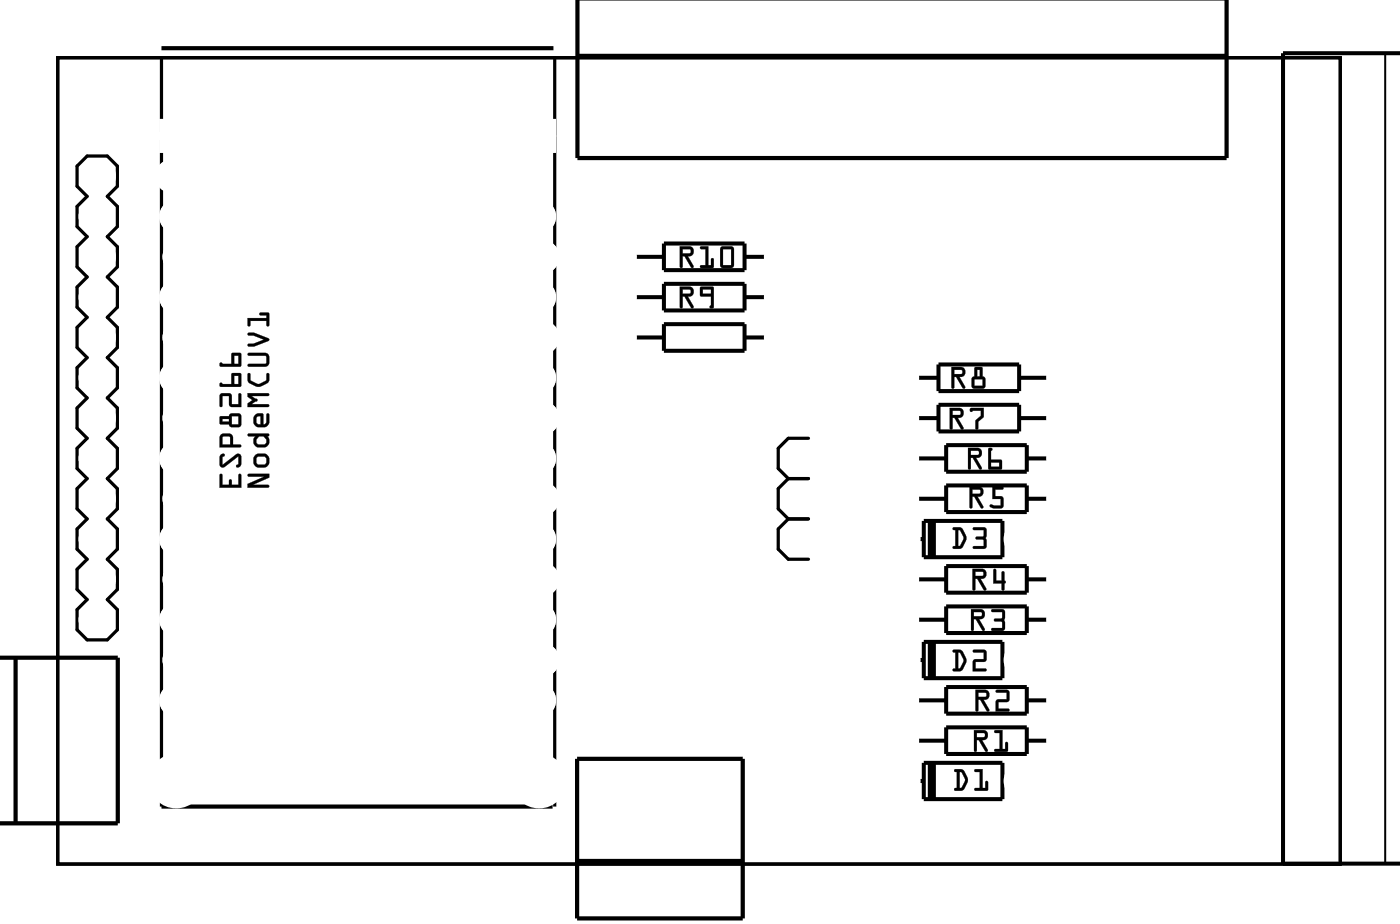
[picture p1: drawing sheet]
<svg xmlns="http://www.w3.org/2000/svg" width="88mm" height="58mm" viewBox="0 0 88 58" stroke-linecap="round" stroke-linejoin="round" font-family="sans-serif">
<path d="M3.6 3.6h80.8v50.8h-80.8zM4.9 10.5l.6-.7h1.3l.6 .7v1.2l-.6 .7 .6 .6v1.3l-.6 .6 .6 .6v1.3l-.6 .6 .6 .7v1.3l-.6 .6 .6 .6v1.3l-.6 .6 .6 .7v1.2l-.6 .7 .6 .6v1.3l-.6 .6 .6 .6v1.3l-.6 .6 .6 .7v1.3l-.6 .6 .6 .6v1.3l-.6 .6 .6 .7v1.2l-.6 .7 .6 .6v1.3l-.6 .6h-1.3l-.6-.6v-1.3l.6-.6-.6-.7v-1.2l.6-.7-.6-.6v-1.3l.6-.6-.6-.6v-1.3l.6-.7-.6-.6v-1.3l.6-.6-.6-.6v-1.3l.6-.6-.6-.7v-1.2l.6-.7-.6-.6v-1.3l.6-.6-.6-.6v-1.3l.6-.7-.6-.6v-1.3l.6-.6-.6-.6v-1.3l.6-.6-.6-.7zM49.7 30.1l-.7 .7v1.3l.7 .6M49.7 32.7l-.7 .6v1.3l.7 .6h1.2M49.7 30.1h1.2M49.7 32.7h1.2M50.9 27.6h-1.2l-.7 .6v1.3l.7 .6" fill="none" stroke="#000" stroke-width=".2"/>
<g fill="#000">
<path d="M3.6 3.6h80.8v50.8h-80.8zM3.6 3.6v50.8h80.8v-50.8z"/>
<path d="M42.8 15.5h.6a.32 .32 0 0 1 .3 .4 .32 .32 0 0 1-.4 .2l.4 .6a.1 .1 0 0 1 0 .2 .11 .11 0 0 1-.2-.1l-.4-.7h-.1v.7a.1 .1 0 0 1-.1 .1 .1 .1 0 0 1-.1-.1zM42.8 15.5l.1 1.4 .1-.1v-.7h.1l.4 .7h.2l-.4-.7a.31 .31 0 0 0 .4-.2 .31 .31 0 0 0-.3-.4zM43 15.7v.3l.5-.1v-.2zM43 15.7h.5v.2l-.5 .1zM44.1 15.5h.5v1.2h.2v-.4a.1 .1 0 0 1 .1 0 .1 .1 0 0 1 .1 0l-.1 .6h-.7a.1 .1 0 0 1-.1-.1 .1 .1 0 0 1 .1-.1h.2v-1h-.3zM44.1 15.6l.1 .1h.3v1h-.3l-.1 .1 .8 .1v-.6h-.1v.4h-.2v-1.2zM45.4 15.6l.7-.1 .1 .1v1.1l-.1 .2h-.6l-.1-.1zM45.4 15.6v1.2l.1 .1h.6l.1-.2v-1.1l-.1-.1zM45.5 15.7v1h.6v-1zM45.5 15.7h.6v1h-.6z"/>
<path d="M42.8 18h.6a.32 .32 0 0 1 .3 .4 .32 .32 0 0 1-.4 .3l.4 .6a.1 .1 0 0 1 0 .1 .1 .1 0 0 1-.2 0l-.4-.7h-.1v.6a.1 .1 0 0 1-.1 .1 .1 .1 0 0 1-.1-.1zM42.8 18.1l.1 1.3 .1-.1v-.6h.1l.4 .7h.2l-.4-.7a.31 .31 0 0 0 .4-.3 .31 .31 0 0 0-.3-.3zM43 18.2v.3l.5-.1v-.2zM43 18.2h.5v.3h-.5zM44.1 18.1h.9v1.2l-.2 .1a.09 .09 0 0 1-.1-.1 .09 .09 0 0 1 .1-.1v-.5l-.7-.1zM44.1 18.1v.5l.7 .1v.6h-.1l.2 .1 .1-1.3zM44.3 18.2v.3h.5v-.3zM44.3 18.2h.5v.3h-.5z"/>
<path d="M42.8 15.5h.6a.31 .31 0 0 1 .3 .4 .31 .31 0 0 1-.4 .2l.4 .7-.1 .1-.5-.8h-.1v.7l-.1 .1zM43 15.7v.3l.5-.1v-.2zM44.1 15.5h.5v1.2h.2v-.4h.1v.6l-.8-.1 .1-.1h.2v-1h-.2zM45.4 15.6l.7-.1 .1 .1v1.1l-.1 .2h-.6l-.1-.1zM45.5 15.7v1h.6v-1z"/>
<path d="M42.8 18.1h.6a.31 .31 0 0 1 .3 .3 .31 .31 0 0 1-.4 .3l.4 .7h-.1l-.5-.7h-.1v.6l-.1 .1zM43 18.2v.3l.5-.1v-.2zM44.1 18.1h.9l-.1 1.3-.2-.1 .1-.1v-.5l-.7-.1zM44.3 18.2v.3h.5v-.3z"/>
<path d="M13.9 29.9h.1v.6h.4v-.2l.1-.1 .1 .1v.2h.4v-.6h.1l.1 .8h-1.4zM13.9 28.7l.2-.1h.1l-.2 .2v.5l.9-.7h.2l.1 .2v.5l-.2 .1h-.1l.1-.2v-.4l-.8 .6h-.2l-.2-.1zM13.9 27.4l.2-.1h.4l.2 .2v.5h.4l.1 .1-1.4 .1zM14 27.5v.5h.5v-.5zM13.9 26.2h.5l.2-.2 .5 .1 .1 .1v.6l-.2 .1h-.4l-.2-.2h-.5zM14.6 26.2v.5h.4v-.5zM14 26.4v.2h.4v-.2zM13.9 24.8h.6l.1 .1v.6h.4v-.6l.1-.1 .1 .8h-.7l-.1-.7h-.4v.7h-.1zM13.9 24.1l.7 .1v-.7l.6 .1-.1 .8h-1.2l-.1-.1zM14.8 23.7v.5h.2v-.5zM13.9 22.9h.7v-.6h.6l-.1 .8h-1.2l-.1-.1zM14.8 22.4v.5h.2v-.5z"/>
<path d="M13.9 29.9h.1v.6h.4v-.2a.1 .1 0 0 1 .1-.1 .1 .1 0 0 1 .1 .1v.2h.4v-.6a.1 .1 0 0 1 .1-.1 .1 .1 0 0 1 .1 .1v.8h-1.4zM13.9 29.9l-.1 .8h1.4l-.1-.8h-.1v.7h-.4v-.3l-.1-.1-.1 .1v.3h-.4v-.7zM13.9 28.6h.2a.13 .13 0 0 1 0 .1 .13 .13 0 0 1-.1 .1v.5l.9-.7h.2l.1 .7-.2 .2a.13 .13 0 0 1-.1-.2 .13 .13 0 0 1 .1-.1v-.4l-.8 .6a.21 .21 0 0 1-.3 0 .21 .21 0 0 1-.1-.1zM13.9 28.7l-.1 .6a.21 .21 0 0 0 .4 .1l.8-.7v.5l-.1 .2h.1l.2-.1v-.5a.19 .19 0 0 0-.1-.2 .19 .19 0 0 0-.2 0l-.9 .7v-.5l.1-.2zM13.9 27.4l.2-.1h.4l.2 .2v.5h.4a.1 .1 0 0 1 .1 .1 .1 .1 0 0 1-.1 .1h-1.3v-.6zM13.9 27.4l-.1 .8 1.4-.1-.1-.1h-.4l-.1-.5-.1-.2zM14 27.5v.5h.5v-.5zM14 27.5h.5v.5h-.5zM13.9 26.2h.5l.2-.2h.5l.1 .2v.6l-.2 .1h-.4l-.2-.2h-.5zM13.9 26.2v.5h.5l.2 .2h.4l.2-.1v-.6l-.1-.1-.5-.1-.2 .2zM14.6 26.2v.5h.4v-.5zM14.6 26.2h.4v.5h-.4zM14 26.4v.2h.4v-.2zM14 26.4h.4v.2h-.4zM13.9 24.8h.7v.7h.4v-.6a.1 .1 0 0 1 .1-.1 .1 .1 0 0 1 .1 .1v.7h-.7l-.1-.7h-.4v.7a.1 .1 0 0 1-.1 0 .1 .1 0 0 1-.1 0zM13.9 24.8v.8h.1v-.7h.4l.1 .7h.7l-.1-.8-.1 .1v.6h-.4v-.6l-.1-.1zM13.9 24.1l.7 .1v-.7l.6 .1-.1 .8h-1.2l-.1-.1zM13.9 24.1v.3h1.2l.1-.8-.6-.1v.7zM14.8 23.7v.5h.2v-.5zM14.7 23.7h.3v.5h-.3zM13.9 22.9h.7v-.6h.6l-.1 .8h-1.2h-.1zM13.9 22.9v.2h1.2l.1-.8h-.6v.6zM14.8 22.4v.5h.2v-.5zM14.7 22.4h.3v.5h-.3z"/>
<path d="M15.6 29.9h1.4v.2l-1.1 .4h1l.1 .2h-1.4v-.2l1-.5h-.9zM16 29a.5 .5 0 0 1 1 0 .5 .5 0 0 1-1 0zM16.2 28.8l-.1 .3 .1 .2h.5l.1-.1v-.3l-.1-.1zM15.6 27.3h1.3l.1 .1-.2 .1 .2 .2-.1 .3-.1 .2-.7-.1-.1-.2 .1-.4h-.4zM16.3 27.5l-.2 .2 .1 .2 .5 .1 .1-.3-.2-.2zM16.1 26.1l.2-.1 .3 .1v.6l.2-.1v-.5h.1v.6l-.3 .2h-.5l-.1-.3v-.3zM16.2 26.3v.3l.2 .1v-.5zM15.6 24.8h1.4l-.1 .1h-1.1l.3 .2a.1 .1 0 0 1 .1 .1 .1 .1 0 0 1-.1 .1l-.3 .2h1.1l.1 .1h-1.4v-.2l.3-.2-.3-.2zM15.6 23.5l.2 .1v.4l.5 .2 .5-.2v-.4l.1-.1 .1 .1a.6 .6 0 0 1-.6 .8l-.3-.1-.4-.2-.1-.2zM15.6 22.3h1.2l.1 .1v.5l-.2 .2h-1l-.1-.1 .1-.1h1l.1-.4-.1-.1h-1zM15.6 21h.4l.9 .3v.1l-.9 .4h-.3v-.1h.3l.6-.3-.6-.3h-.3zM15.6 20h1.2v-.1h-.4l-.1-.2h.6l.1 .8h-.2v-.3h-1v.3l-.1 .1z"/>
<path d="M15.6 29.9l1.4-.1v.3l-1.1 .4h1a.1 .1 0 0 1 .1 .1 .1 .1 0 0 1-.1 .1h-1.3v-.2l1-.5h-.9zM15.6 29.9l.1 .1h1l-1.1 .5v.2h1.3v-.1l-1-.1 1.1-.4v-.2zM16 29a.51 .51 0 0 1 1 0 .51 .51 0 0 1-1 0zM16 29a.5 .5 0 0 0 1 0 .5 .5 0 0 0-1 0zM16.2 28.8v.3v.1l.5 .1 .1-.1-.1-.4zM16.2 28.8h.5l.1 .1v.3l-.1 .1h-.5l-.1-.1zM15.6 27.3h1.3a.1 .1 0 0 1 .1 .1 .11 .11 0 0 1-.2 .1l.2 .2-.1 .4-.3 .1h-.4l-.2-.3 .1-.4h-.5zM15.6 27.3l.1 .2h.4l-.1 .4 .2 .2h.6l.1-.1v-.3l-.1-.2 .1-.1v-.1zM16.3 27.5l-.1 .2v.3h.5l.1-.3-.2-.2zM16.3 27.5h.3l.2 .2-.1 .3-.5-.1-.1-.2zM16.1 26.1l.2-.1 .3 .1v.6l.2-.1v-.5a.1 .1 0 0 1 .1-.1 .1 .1 0 0 1 .1 .1v.5l-.1 .2-.1 .1h-.5l-.3-.2v-.4zM16.1 26.2l-.1 .4 .1 .2 .5 .1 .3-.2v-.6h-.1v.5l-.2 .1v-.6l-.3-.1zM16.2 26.3v.3l.2 .1v-.5zM16.2 26.3l.2-.1v.5l-.3-.1zM15.6 24.8h1.3a.1 .1 0 0 1 .1 .1 .1 .1 0 0 1-.1 .1l-1.1-.1 .3 .2a.1 .1 0 0 1 .1 .1 .1 .1 0 0 1-.1 .1l-.3 .2h1.1a.1 .1 0 0 1 .1 .1 .1 .1 0 0 1-.1 0h-1.3v-.2l.3-.2-.3-.2zM15.6 24.8v.2l.3 .2-.3 .2v.2h1.3v-.1h-1.1l.4-.3-.4-.3h1.1v-.1zM15.6 23.5l.2 .1v.4l.5 .2 .5-.2v-.4a.1 .1 0 0 1 .1-.1 .1 .1 0 0 1 .1 .1l-.1 .5-.6 .3-.7-.3zM15.6 23.5v.6l.5 .2a.83 .83 0 0 0 .8-.3l.1-.4-.1-.1-.1 .1v.4l-.4 .2h-.2l-.4-.2v-.4zM15.6 22.3l1.1-.1 .2 .1 .1 .2-.1 .4-.1 .2h-1.1a.1 .1 0 0 1-.1-.1 .1 .1 0 0 1 .1-.1h1l.1-.4-.1-.1h-1.1zM15.6 22.3l.1 .1h1l.1 .1-.1 .4h-1l-.1 .1 .1 .1h1l.2-.2v-.5l-.1-.1zM15.6 21h.4l1 .4-1 .4h-.3a.1 .1 0 0 1-.1-.1 .1 .1 0 0 1 .1-.1l.3 .1 .6-.3-.6-.3h-.4zM15.6 21l.1 .1h.3l.7 .3-.7 .3h-.3v.1h.3l.9-.4v-.1l-.9-.3zM15.6 20h1.2v-.1h-.4a.1 .1 0 0 1-.1-.1 .1 .1 0 0 1 .1-.1h.5l.1 .8a.1 .1 0 0 1-.1 .1 .1 .1 0 0 1-.1-.1v-.3h-1v.3a.1 .1 0 0 1-.1 .1 .1 .1 0 0 1-.1-.1zM15.6 20l.1 .5h.1v-.3h1v.3h.1v-.8h-.5v.2h.4v.1z"/>
<path d="M59.8 25.7h.6a.32 .32 0 0 1 .3 .4 .32 .32 0 0 1-.4 .2l.4 .6a.1 .1 0 0 1 0 .2 .11 .11 0 0 1-.2-.1l-.4-.7h-.1v.7a.1 .1 0 0 1-.1 .1 .1 .1 0 0 1-.1-.1zM59.8 25.7l.1 1.3h.1v-.7h.1l.4 .7h.2l-.4-.7a.31 .31 0 0 0 .4-.2 .31 .31 0 0 0-.3-.4zM60 25.9v.2h.5v-.2zM60 25.9h.5v.2l-.5 .1zM61.1 25.7h.9v.6l-.4 .3v.4a.1 .1 0 0 1-.1 .1 .1 .1 0 0 1-.1-.1v-.5l.4-.3v-.3h-.5l-.1 .1zM61.1 25.7l.1 .2h.6v.3l-.3 .3v.5h.1v-.4l.4-.3v-.6z"/>
<path d="M59.8 25.7h.6a.32 .32 0 0 1 .3 .4 .32 .32 0 0 1-.4 .2l.4 .7-.1 .1-.5-.8h-.1v.7l-.1 .1zM60 25.9v.2h.5v-.2zM61.1 25.7h.9v.6l-.4 .3v.5l-.1-.1-.1-.5 .4-.3v-.3h-.6z"/>
<path d="M59.9 23.1h.6a.32 .32 0 0 1 .3 .4 .32 .32 0 0 1-.4 .2l.4 .6a.1 .1 0 0 1 0 .2 .11 .11 0 0 1-.2-.1l-.4-.7h-.1v.7a.1 .1 0 0 1-.1 .1 .1 .1 0 0 1-.1-.1zM59.9 23.1l.1 1.4 .1-.1v-.7h.1l.4 .7h.2l-.4-.7a.31 .31 0 0 0 .4-.2 .31 .31 0 0 0-.3-.4zM60.1 23.3v.3l.5-.1v-.2zM60.1 23.3h.5v.2l-.5 .1zM61.4 23.1l.5 .1v.5l.2 .2v.4l-.1 .2h-.6l-.2-.1v-.5l.2-.2zM61.4 23.2v.5l-.2 .2v.5l.2 .1h.6l.1-.2v-.4l-.2-.2v-.5zM61.4 23.9v.4h.5v-.4zM61.4 23.9h.5v.4h-.5zM61.6 23.3v.4h.1v-.4zM61.5 23.3h.2v.4h-.2z"/>
<path d="M59.9 23.1h.6a.32 .32 0 0 1 .3 .4 .32 .32 0 0 1-.4 .2l.4 .7-.1 .1-.5-.8h-.1v.7l-.1 .1zM60.1 23.3v.3l.5-.1v-.2zM61.4 23.1l.5 .1v.5l.2 .2v.4l-.1 .2h-.6l-.2-.1v-.5l.2-.2zM61.4 23.9v.4h.5v-.4zM61.6 23.3v.4h.1v-.4z"/>
<path d="M60 33.2h.6l.3 .7-.3 .6-.5 .1a.1 .1 0 0 1-.1-.1 .1 .1 0 0 1 .1-.1h.1v-1h-.2zM60 33.2v.2h.2v1h-.1l-.1 .1 .5 .1 .3-.5v-.4l-.2-.4zM60.4 33.4v1l.1-.1 .2-.4-.2-.5zM60.4 33.4h.1l.2 .5-.3 .5zM61.3 33.2h.7l.2 .2-.1 .5v.6l-.1 .1h-.6a.1 .1 0 0 1-.1-.1 .1 .1 0 0 1 .1-.1h.6l-.1-.4h-.4a.1 .1 0 0 1-.1-.1 .1 .1 0 0 1 .1-.1h.4l.1-.4h-.7zM61.3 33.2v.2h.7v.4h-.5v.1v.1h.5v.4h-.6l-.1 .1 .7 .1 .1-.2v-.5v-.6l-.1-.1z"/>
<path d="M60 33.2l.6 .1a.8 .8 0 0 1 .1 1.1l-.2 .2-.5-.1v-.1h.2v-1h-.2zM60.4 33.4v1l.3-.5-.2-.5zM61.3 33.2h.7l.1 .1v.6l.1 .5-.2 .2-.7-.1 .1-.1h.6l-.1-.4h-.4v-.1v-.1h.4l.1-.4h-.7z"/>
<path d="M61 28.2h.6a.32 .32 0 0 1 .3 .4 .32 .32 0 0 1-.4 .2l.3 .6a.1 .1 0 0 1 0 .2 .1 .1 0 0 1-.1-.1l-.4-.7h-.1v.7a.1 .1 0 0 1-.1 .1 .1 .1 0 0 1-.1-.1zM61 28.2v1.4l.2-.1v-.7h.1l.4 .7h.1l-.3-.7a.31 .31 0 0 0 .4-.2 .31 .31 0 0 0-.3-.4zM61.2 28.4v.3l.5-.1-.1-.2zM61.2 28.4h.4l.1 .2-.5 .1zM62.3 28.2h.1a.09 .09 0 0 1 .1 .1 .09 .09 0 0 1-.1 .1v.6h.7v.6l-.8-.1zM62.3 28.3v1.2l.8 .1v-.6h-.7v-.6l.1-.1zM62.4 29.1v.3h.5v-.3zM62.4 29.1h.6v.3h-.6z"/>
<path d="M61 28.2h.6a.32 .32 0 0 1 .3 .4 .32 .32 0 0 1-.4 .2l.3 .7-.1 .1-.4-.8h-.1v.7l-.2 .1zM61.2 28.4v.3l.5-.1-.1-.2zM62.3 28.2l.2 .1-.1 .1v.6h.7v.6l-.8-.1zM62.4 29.1v.3h.5v-.3z"/>
<path d="M61.1 30.7h.6a.32 .32 0 0 1 .3 .3 .32 .32 0 0 1-.4 .3l.3 .6a.1 .1 0 0 1 0 .1 .1 .1 0 0 1-.1 0l-.4-.7h-.1v.6a.1 .1 0 0 1-.1 .1 .1 .1 0 0 1-.1-.1zM61.1 30.7v1.3l.1-.1v-.6h.2l.4 .7h.1l-.3-.7a.31 .31 0 0 0 .3-.3 .31 .31 0 0 0-.2-.3zM61.3 30.8v.3h.5l-.1-.2zM61.2 30.8h.5l.1 .3h-.6zM62.5 30.7h.6a.1 .1 0 0 1 .1 .1 .1 .1 0 0 1-.1 0h-.4v.5h.5v.6l-.2 .1h-.6a.11 .11 0 0 1-.1-.2 .1 .1 0 0 1 .2 0l.5 .1v-.5h-.5zM62.5 30.7v.7h.5v.5l-.6-.1v.1l.2 .1h.5l.1-.1v-.5l-.1-.1h-.4v-.5h.5v-.1z"/>
<path d="M61.1 30.7h.6a.31 .31 0 0 1 .2 .3 .31 .31 0 0 1-.3 .3l.3 .7h-.1l-.4-.7h-.1v.6l-.2 .1zM61.3 30.8v.3h.5l-.1-.3zM62.5 30.7h.6l.1 .1h-.1h-.4v.5h.4l.1 .1v.5l-.2 .1h-.4a.15 .15 0 0 1-.2 0 .15 .15 0 0 1 .1-.2l.5 .1v-.5h-.5z"/>
<path d="M61.2 38.4h.6a.32 .32 0 0 1 .2 .3 .32 .32 0 0 1-.3 .3l.3 .6a.1 .1 0 0 1 0 .1 .1 .1 0 0 1-.1 0l-.4-.7h-.2l.1 .7a.1 .1 0 0 1-.1 0 .1 .1 0 0 1-.1 0zM61.2 38.4v1.3h.1v-.7h.2l.4 .7h.1l-.3-.7a.31 .31 0 0 0 .3-.2 .31 .31 0 0 0-.2-.4zM61.3 38.6v.2h.5v-.2zM61.3 38.5l.5 .1 .1 .2h-.6zM62.5 38.4h.6l.2 .2-.1 .5 .1 .5-.2 .1h-.6a.1 .1 0 0 1-.1 0 .1 .1 0 0 1 .1-.1h.6v-.4h-.4a.1 .1 0 0 1-.1-.1 .1 .1 0 0 1 .1-.1l.4-.1v-.3h-.6zM62.5 38.4v.1h.6v.5h-.4l-.1 .1h.1l.4 .1v.4h-.6v.1h.7l.1-.1-.1-.5 .1-.6-.2-.1z"/>
<path d="M61.2 38.4h.6a.31 .31 0 0 1 .2 .3 .31 .31 0 0 1-.3 .3l.3 .7h-.1l-.4-.7h-.2v.7h-.1zM61.3 38.6v.2h.6l-.1-.2zM62.5 38.4h.6l.2 .1-.1 .6 .1 .5-.1 .1h-.8l.1-.1h.6v-.4l-.4-.1h-.1l.1-.1 .4-.1v-.3l-.6-.1z"/>
<path d="M61.3 35.8h.6a.32 .32 0 0 1 .2 .4 .32 .32 0 0 1-.3 .3l.3 .6a.1 .1 0 0 1 0 .1 .1 .1 0 0 1-.1 0l-.4-.7h-.2l.1 .6a.1 .1 0 0 1-.1 .1 .1 .1 0 0 1-.1-.1zM61.3 35.8v1.4l.1-.1v-.6h.2l.4 .7 .1-.1-.3-.6a.31 .31 0 0 0 .3-.3 .31 .31 0 0 0-.2-.4zM61.4 36v.3l.5-.1v-.2zM61.4 36h.5l.1 .2-.6 .1zM62.6 35.9h.2v.7h.3v-.5a.1 .1 0 0 1 .1-.1 .1 .1 0 0 1 .1 .1v.5a.09 .09 0 0 1 .1 .1 .09 .09 0 0 1-.1 .1v.3a.1 .1 0 0 1-.1 .1 .1 .1 0 0 1-.1-.1v-.3h-.5zM62.6 35.9v.9l.5-.1v.4l.1 .1 .1-.5h.1l-.1-.1v-.6h-.2v.6h-.4v-.7z"/>
<path d="M61.3 35.8h.6a.32 .32 0 0 1 .2 .4 .32 .32 0 0 1-.3 .3l.3 .6-.1 .1-.4-.7h-.2v.6l-.1 .1zM61.4 36v.3l.6-.1-.1-.2zM62.6 35.9h.1l.1 .7h.3v-.6h.2v.6l.1 .1-.1 .1-.1 .4-.1-.1v-.3h-.5z"/>
<path d="M60 40.9l.6 .1 .3 .6-.3 .6-.5 .1a.1 .1 0 0 1-.1-.1 .1 .1 0 0 1 .1-.1h.1v-1h-.2zM60 41v.1h.2v1h-.1l-.1 .1 .5 .1 .3-.5v-.4l-.2-.4zM60.4 41.1v1h.1l.2-.5-.2-.4zM60.4 41.1l.1 .1 .2 .4-.3 .5zM61.3 40.9h.7l.1 .1v.7h-.6v.4h.6a.1 .1 0 0 1 .1 .1 .1 .1 0 0 1-.1 .1h-.8v-.7l.7-.1v-.4h-.7zM61.3 41v.1h.7v.4l-.7 .1v.7h.8v-.2h-.7v-.4l.7-.1v-.6l-.1-.1z"/>
<path d="M60 41h.6a.8 .8 0 0 1 .1 1.1l-.2 .2-.5-.1v-.1h.2v-1h-.2zM60.4 41.1v1l.3-.5-.2-.4zM61.3 41l.7-.1 .1 .1v.6l-.6 .1v.4h.6v.2h-.8v-.7l.7-.1v-.4h-.7z"/>
<path d="M60.1 48.5h.6l.3 .6-.3 .6-.5 .1a.1 .1 0 0 1-.1-.1 .1 .1 0 0 1 .1-.1h.1v-1h-.2zM60.1 48.5v.1h.2v1l-.1 .1-.1 .1h.5l.3-.5v-.3l-.2-.5zM60.5 48.6v1h.1l.2-.5-.2-.4zM60.4 48.6l.2 .1 .2 .4-.3 .5h-.1zM61.4 48.5l.5-.1v1.2h.2v-.3a.1 .1 0 0 1 .1-.1 .1 .1 0 0 1 .1 .1l-.1 .5h-.7a.1 .1 0 0 1-.1-.1 .1 .1 0 0 1 .1-.1h.2v-1h-.3zM61.4 48.5v.1h.3v1l-.3 .1v.1h.8v-.6l-.1 .1v.3h-.2v-1.1z"/>
<path d="M60.1 48.5h.6a.8 .8 0 0 1 .1 1.2l-.2 .1h-.5v-.1l.2-.1v-1h-.2zM60.5 48.6v1l.3-.5-.2-.4zM61.4 48.5h.5v1.1h.2v-.3l.1-.1v.6h-.8v-.2h.3v-1h-.3z"/>
<path d="M61.4 46h.6a.32 .32 0 0 1 .2 .4 .32 .32 0 0 1-.3 .2l.3 .6a.1 .1 0 0 1 0 .2 .1 .1 0 0 1-.1-.1l-.4-.7h-.2v.7a.1 .1 0 0 1-.1 .1 .1 .1 0 0 1 0-.1zM61.4 46v1.3h.1v-.7h.2l.4 .7h.1l-.4-.7a.31 .31 0 0 0 .4-.2 .31 .31 0 0 0-.2-.4zM61.5 46.2v.2h.5v-.2zM61.5 46.2h.5l.1 .2-.6 .1zM62.6 46h.6v1.2h.1v-.4a.1 .1 0 0 1 .1-.1 .1 .1 0 0 1 .1 .1v.5l-.8 .1a.1 .1 0 0 1-.1-.1 .1 .1 0 0 1 .1-.1h.3v-1h-.3zM62.7 46v.2h.3v1h-.3l-.1 .1h.8v-.5h-.1v.4h-.2l.1-1.2z"/>
<path d="M61.4 46h.6a.32 .32 0 0 1 .2 .4 .32 .32 0 0 1-.3 .2l.3 .7h-.1l-.4-.7h-.2v.7l-.1 .1zM61.5 46.2v.2h.5v-.2zM62.7 46h.5v1.2h.1v-.4l.1-.1v.7l-.8-.1 .1-.1h.3v-1h-.3z"/>
<path d="M61.4 43.4h.7a.32 .32 0 0 1 .2 .4 .32 .32 0 0 1-.3 .3l.3 .6a.1 .1 0 0 1 0 .1 .1 .1 0 0 1-.2 0l-.3-.7h-.2v.6a.1 .1 0 0 1-.1 .1 .1 .1 0 0 1-.1-.1zM61.5 43.5v1.3l.1-.1v-.6h.2l.4 .7h.1l-.4-.7a.31 .31 0 0 0 .4-.3 .31 .31 0 0 0-.2-.3zM61.6 43.6v.3l.5-.1v-.2zM61.6 43.6h.5v.3h-.5zM62.7 43.5l.7-.1 .2 .2-.1 .6h-.6v.4h.6a.1 .1 0 0 1 .1 .1 .1 .1 0 0 1-.1 .1h-.8l.1-.7h.6v-.5h-.6zM62.8 43.5v.1h.6v.5h-.6l-.1 .7h.8v-.1h-.6v-.5h.6l.1-.6-.2-.1z"/>
<path d="M61.5 43.5h.6a.31 .31 0 0 1 .2 .3 .31 .31 0 0 1-.3 .3l.3 .7h-.1l-.4-.7h-.2v.6l-.1 .1zM61.6 43.6v.3l.5-.1v-.2zM62.7 43.5h.7l.2 .1-.1 .6h-.6v.4l.6 .1v.1h-.8l.1-.7h.6v-.5h-.6z"/>
</g>
<g fill="none" stroke="#000" stroke-width=".25">
<path d="M40 18.7h1.8M40 16.2h1.8M41.8 15.3h5.1v1.7h-5.1zM41.8 17.9h5.1v1.7h-5.1zM46.9 18.7h1.4M46.9 16.2h1.4M88.2 3.4h-7.4v51h7.4M40 21.3h1.8M41.8 20.4h5.1v1.7h-5.1zM46.9 21.3h1.4M57.8 26.3h1.3M57.8 23.8h1.3"/>
<path d="M57.8 31.4h1.8M57.8 39h1.8M57.8 28.9h1.8M57.8 36.5h1.8M57.9 34h.3M58.2 32.8h4.9v2.3h-4.9zM59.1 25.5h5.1v1.7h-5.1zM59.1 23h5.1v1.6h-5.1zM59.6 30.6h5.1v1.7h-5.1zM59.6 28h5.1v1.7h-5.1zM59.6 35.7h5.1v1.6h-5.1zM59.6 38.2h5.1v1.7h-5.1z"/>
<path d="M63.1 34h.2M64.2 26.3h1.8M64.2 23.8h1.8M64.7 31.4h1.3M64.7 39h1.3M64.7 28.9h1.3M64.7 36.5h1.3M57.8 44.1h1.8M57.8 46.7h1.8M57.9 49.2h.3M57.9 41.6h.3M58.2 48.1h4.9v2.2h-4.9z"/>
<path d="M58.2 40.4h4.9v2.3h-4.9zM59.6 43.3h5.1v1.7h-5.1zM59.6 45.8h5.1v1.7h-5.1zM63.1 49.2h.2M63.1 41.6h.2M64.7 44.1h1.3M64.7 46.7h1.3"/>
</g>
<path d="M58.7 32.8v2.3M58.7 40.4v2.3M58.7 48.1v2.2" fill="none" stroke="#000" stroke-width=".51"/>
<path d="M10.2 3.6v47.2h24.6M10.2 3h24.7M34.9 3.6v47.2" fill="none" stroke="#000" stroke-width=".23"/>
<path d="M77.3 -.1v10.1h-40.9v-10M36.4 3.5h40.9M0 41.4h7.4v10.5h-7.4M1 41.4v10.5M36.4 47.8h10.4v10.1h-10.4zM36.4 54.2h10.4" fill="none" stroke="#000" stroke-width=".26"/>
<path d="M87.3 3.4v51" fill="none" stroke="#000" stroke-width=".13"/>
<circle cx="39" cy="21.3" r=".7" fill="#fff"/>
<circle cx="39" cy="21.3" r=".7" fill="none" stroke="#fff" stroke-width=".76" stroke-linecap="butt"/>
<circle cx="49.2" cy="21.3" r=".7" fill="#fff"/>
<circle cx="49.2" cy="21.3" r=".7" fill="none" stroke="#fff" stroke-width=".76" stroke-linecap="butt"/>
<path d="M56 48.4h1.6v1.6h-1.6z" fill="#fff"/>
<path d="M56 48.4h1.6v1.6h-1.6z" fill="none" stroke="#fff" stroke-width=".76" stroke-linecap="butt"/>
<circle cx="56.8" cy="49.2" r=".79" fill="#fff"/>
<circle cx="56.8" cy="49.2" r=".79" fill="none" stroke="#fff" stroke-width=".76" stroke-linecap="butt"/>
<circle cx="64.4" cy="49.2" r=".79" fill="#fff"/>
<circle cx="64.4" cy="49.2" r=".79" fill="none" stroke="#fff" stroke-width=".76" stroke-linecap="butt"/>
<path d="M56 40.8h1.6v1.6h-1.6z" fill="#fff"/>
<path d="M56 40.8h1.6v1.6h-1.6z" fill="none" stroke="#fff" stroke-width=".76" stroke-linecap="butt"/>
<circle cx="56.8" cy="41.6" r=".79" fill="#fff"/>
<circle cx="56.8" cy="41.6" r=".79" fill="none" stroke="#fff" stroke-width=".76" stroke-linecap="butt"/>
<circle cx="64.4" cy="41.6" r=".79" fill="#fff"/>
<circle cx="64.4" cy="41.6" r=".79" fill="none" stroke="#fff" stroke-width=".76" stroke-linecap="butt"/>
<path d="M56 33.2h1.6v1.5h-1.6z" fill="#fff"/>
<path d="M56 33.2h1.6v1.5h-1.6z" fill="none" stroke="#fff" stroke-width=".76" stroke-linecap="butt"/>
<circle cx="56.8" cy="34" r=".79" fill="#fff"/>
<circle cx="56.8" cy="34" r=".79" fill="none" stroke="#fff" stroke-width=".76" stroke-linecap="butt"/>
<circle cx="64.4" cy="34" r=".79" fill="#fff"/>
<circle cx="64.4" cy="34" r=".79" fill="none" stroke="#fff" stroke-width=".76" stroke-linecap="butt"/>
<circle cx="34" cy="13.7" r=".45" fill="#fff"/>
<circle cx="34" cy="13.7" r=".45" fill="none" stroke="#fff" stroke-width=".58"/>
<circle cx="11.2" cy="8.6" r=".45" fill="#fff"/>
<circle cx="11.2" cy="8.6" r=".45" fill="none" stroke="#fff" stroke-width=".58"/>
<circle cx="11.2" cy="11.1" r=".45" fill="#fff"/>
<circle cx="11.2" cy="11.1" r=".45" fill="none" stroke="#fff" stroke-width=".58"/>
<circle cx="11.2" cy="13.7" r=".45" fill="#fff"/>
<circle cx="11.2" cy="13.7" r=".45" fill="none" stroke="#fff" stroke-width=".58"/>
<circle cx="11.2" cy="16.2" r=".45" fill="#fff"/>
<circle cx="11.2" cy="16.2" r=".45" fill="none" stroke="#fff" stroke-width=".58"/>
<circle cx="11.2" cy="18.8" r=".45" fill="#fff"/>
<circle cx="11.2" cy="18.8" r=".45" fill="none" stroke="#fff" stroke-width=".58"/>
<circle cx="34" cy="11.1" r=".45" fill="#fff"/>
<circle cx="34" cy="11.1" r=".45" fill="none" stroke="#fff" stroke-width=".58"/>
<circle cx="34" cy="8.6" r=".45" fill="#fff"/>
<circle cx="34" cy="8.6" r=".45" fill="none" stroke="#fff" stroke-width=".58"/>
<circle cx="34" cy="16.2" r=".45" fill="#fff"/>
<circle cx="34" cy="16.2" r=".45" fill="none" stroke="#fff" stroke-width=".58"/>
<circle cx="11.2" cy="21.3" r=".45" fill="#fff"/>
<circle cx="11.2" cy="21.3" r=".45" fill="none" stroke="#fff" stroke-width=".58"/>
<circle cx="11.2" cy="23.8" r=".45" fill="#fff"/>
<circle cx="11.2" cy="23.8" r=".45" fill="none" stroke="#fff" stroke-width=".58"/>
<circle cx="11.2" cy="26.4" r=".45" fill="#fff"/>
<circle cx="11.2" cy="26.4" r=".45" fill="none" stroke="#fff" stroke-width=".58"/>
<circle cx="11.2" cy="28.9" r=".45" fill="#fff"/>
<circle cx="11.2" cy="28.9" r=".45" fill="none" stroke="#fff" stroke-width=".58"/>
<circle cx="11.2" cy="31.4" r=".45" fill="#fff"/>
<circle cx="11.2" cy="31.4" r=".45" fill="none" stroke="#fff" stroke-width=".58"/>
<circle cx="11.2" cy="34" r=".45" fill="#fff"/>
<circle cx="11.2" cy="34" r=".45" fill="none" stroke="#fff" stroke-width=".58"/>
<circle cx="11.2" cy="36.5" r=".45" fill="#fff"/>
<circle cx="11.2" cy="36.5" r=".45" fill="none" stroke="#fff" stroke-width=".58"/>
<circle cx="11.2" cy="39" r=".45" fill="#fff"/>
<circle cx="11.2" cy="39" r=".45" fill="none" stroke="#fff" stroke-width=".58"/>
<circle cx="11.2" cy="41.6" r=".45" fill="#fff"/>
<circle cx="11.2" cy="41.6" r=".45" fill="none" stroke="#fff" stroke-width=".58"/>
<circle cx="11.2" cy="44.1" r=".45" fill="#fff"/>
<circle cx="11.2" cy="44.1" r=".45" fill="none" stroke="#fff" stroke-width=".58"/>
<circle cx="34" cy="26.4" r=".45" fill="#fff"/>
<circle cx="34" cy="26.4" r=".45" fill="none" stroke="#fff" stroke-width=".58"/>
<circle cx="34" cy="28.9" r=".45" fill="#fff"/>
<circle cx="34" cy="28.9" r=".45" fill="none" stroke="#fff" stroke-width=".58"/>
<circle cx="34" cy="31.4" r=".45" fill="#fff"/>
<circle cx="34" cy="31.4" r=".45" fill="none" stroke="#fff" stroke-width=".58"/>
<circle cx="34" cy="34" r=".45" fill="#fff"/>
<circle cx="34" cy="34" r=".45" fill="none" stroke="#fff" stroke-width=".58"/>
<circle cx="34" cy="36.5" r=".45" fill="#fff"/>
<circle cx="34" cy="36.5" r=".45" fill="none" stroke="#fff" stroke-width=".58"/>
<circle cx="34" cy="39" r=".45" fill="#fff"/>
<circle cx="34" cy="39" r=".45" fill="none" stroke="#fff" stroke-width=".58"/>
<circle cx="34" cy="41.6" r=".45" fill="#fff"/>
<circle cx="34" cy="41.6" r=".45" fill="none" stroke="#fff" stroke-width=".58"/>
<circle cx="34" cy="44.1" r=".45" fill="#fff"/>
<circle cx="34" cy="44.1" r=".45" fill="none" stroke="#fff" stroke-width=".58"/>
<circle cx="34" cy="18.8" r=".45" fill="#fff"/>
<circle cx="34" cy="18.8" r=".45" fill="none" stroke="#fff" stroke-width=".58"/>
<circle cx="34" cy="21.3" r=".45" fill="#fff"/>
<circle cx="34" cy="21.3" r=".45" fill="none" stroke="#fff" stroke-width=".58"/>
<circle cx="34" cy="23.8" r=".45" fill="#fff"/>
<circle cx="34" cy="23.8" r=".45" fill="none" stroke="#fff" stroke-width=".58"/>
<circle cx="56.8" cy="31.4" r=".7" fill="#fff"/>
<circle cx="56.8" cy="31.4" r=".7" fill="none" stroke="#fff" stroke-width=".76" stroke-linecap="butt"/>
<circle cx="67" cy="31.4" r=".7" fill="#fff"/>
<circle cx="67" cy="31.4" r=".7" fill="none" stroke="#fff" stroke-width=".76" stroke-linecap="butt"/>
<circle cx="56.8" cy="39" r=".7" fill="#fff"/>
<circle cx="56.8" cy="39" r=".7" fill="none" stroke="#fff" stroke-width=".76" stroke-linecap="butt"/>
<circle cx="67" cy="39" r=".7" fill="#fff"/>
<circle cx="67" cy="39" r=".7" fill="none" stroke="#fff" stroke-width=".76" stroke-linecap="butt"/>
<circle cx="56.8" cy="44.1" r=".7" fill="#fff"/>
<circle cx="56.8" cy="44.1" r=".7" fill="none" stroke="#fff" stroke-width=".76" stroke-linecap="butt"/>
<circle cx="67" cy="44.1" r=".7" fill="#fff"/>
<circle cx="67" cy="44.1" r=".7" fill="none" stroke="#fff" stroke-width=".76" stroke-linecap="butt"/>
<circle cx="56.8" cy="46.7" r=".7" fill="#fff"/>
<circle cx="56.8" cy="46.7" r=".7" fill="none" stroke="#fff" stroke-width=".76" stroke-linecap="butt"/>
<circle cx="67" cy="46.7" r=".7" fill="#fff"/>
<circle cx="67" cy="46.7" r=".7" fill="none" stroke="#fff" stroke-width=".76" stroke-linecap="butt"/>
<circle cx="39" cy="18.7" r=".7" fill="#fff"/>
<circle cx="39" cy="18.7" r=".7" fill="none" stroke="#fff" stroke-width=".76" stroke-linecap="butt"/>
<circle cx="49.2" cy="18.7" r=".7" fill="#fff"/>
<circle cx="49.2" cy="18.7" r=".7" fill="none" stroke="#fff" stroke-width=".76" stroke-linecap="butt"/>
<circle cx="39" cy="16.2" r=".7" fill="#fff"/>
<circle cx="39" cy="16.2" r=".7" fill="none" stroke="#fff" stroke-width=".76" stroke-linecap="butt"/>
<circle cx="49.2" cy="16.2" r=".7" fill="#fff"/>
<circle cx="49.2" cy="16.2" r=".7" fill="none" stroke="#fff" stroke-width=".76" stroke-linecap="butt"/>
<circle cx="67" cy="26.3" r=".7" fill="#fff"/>
<circle cx="67" cy="26.3" r=".7" fill="none" stroke="#fff" stroke-width=".76" stroke-linecap="butt"/>
<circle cx="56.8" cy="26.3" r=".7" fill="#fff"/>
<circle cx="56.8" cy="26.3" r=".7" fill="none" stroke="#fff" stroke-width=".76" stroke-linecap="butt"/>
<circle cx="67" cy="23.8" r=".7" fill="#fff"/>
<circle cx="67" cy="23.8" r=".7" fill="none" stroke="#fff" stroke-width=".76" stroke-linecap="butt"/>
<circle cx="56.8" cy="23.8" r=".7" fill="#fff"/>
<circle cx="56.8" cy="23.8" r=".7" fill="none" stroke="#fff" stroke-width=".76" stroke-linecap="butt"/>
<circle cx="56.8" cy="28.9" r=".7" fill="#fff"/>
<circle cx="56.8" cy="28.9" r=".7" fill="none" stroke="#fff" stroke-width=".76" stroke-linecap="butt"/>
<circle cx="67" cy="28.9" r=".7" fill="#fff"/>
<circle cx="67" cy="28.9" r=".7" fill="none" stroke="#fff" stroke-width=".76" stroke-linecap="butt"/>
<circle cx="56.8" cy="36.5" r=".7" fill="#fff"/>
<circle cx="56.8" cy="36.5" r=".7" fill="none" stroke="#fff" stroke-width=".76" stroke-linecap="butt"/>
<circle cx="67" cy="36.5" r=".7" fill="#fff"/>
<circle cx="67" cy="36.5" r=".7" fill="none" stroke="#fff" stroke-width=".76" stroke-linecap="butt"/>
<circle cx="34" cy="49.2" r="1.6" fill="#fff"/>
<circle cx="34" cy="49.2" r="1.6" fill="none" stroke="#fff" stroke-width=".25"/>
<circle cx="11.1" cy="49.2" r="1.6" fill="#fff"/>
<circle cx="11.1" cy="49.2" r="1.6" fill="none" stroke="#fff" stroke-width=".25"/>
<circle cx="74.6" cy="13.6" r="1.6" fill="#fff"/>
<circle cx="74.6" cy="13.6" r="1.6" fill="none" stroke="#fff" stroke-width=".25"/>
<circle cx="74.6" cy="51.7" r="1.6" fill="#fff"/>
<circle cx="74.6" cy="51.7" r="1.6" fill="none" stroke="#fff" stroke-width=".25"/>
<circle cx="6" cy="6" r="1.6" fill="#fff"/>
<circle cx="6" cy="6" r="1.6" fill="none" stroke="#fff" stroke-width=".25"/>
<circle cx="6" cy="39" r=".69" fill="#fff"/>
<circle cx="6" cy="39" r=".69" fill="none" stroke="#fff" stroke-width=".75" stroke-linecap="butt"/>
<circle cx="6.2" cy="36.5" r=".69" fill="#fff"/>
<circle cx="6.2" cy="36.5" r=".69" fill="none" stroke="#fff" stroke-width=".75" stroke-linecap="butt"/>
<circle cx="6" cy="34" r=".69" fill="#fff"/>
<circle cx="6" cy="34" r=".69" fill="none" stroke="#fff" stroke-width=".75" stroke-linecap="butt"/>
<circle cx="6.2" cy="31.4" r=".69" fill="#fff"/>
<circle cx="6.2" cy="31.4" r=".69" fill="none" stroke="#fff" stroke-width=".75" stroke-linecap="butt"/>
<circle cx="6" cy="28.9" r=".69" fill="#fff"/>
<circle cx="6" cy="28.9" r=".69" fill="none" stroke="#fff" stroke-width=".75" stroke-linecap="butt"/>
<circle cx="6.2" cy="26.3" r=".69" fill="#fff"/>
<circle cx="6.2" cy="26.3" r=".69" fill="none" stroke="#fff" stroke-width=".75" stroke-linecap="butt"/>
<circle cx="6" cy="23.8" r=".69" fill="#fff"/>
<circle cx="6" cy="23.8" r=".69" fill="none" stroke="#fff" stroke-width=".75" stroke-linecap="butt"/>
<circle cx="6.2" cy="21.3" r=".69" fill="#fff"/>
<circle cx="6.2" cy="21.3" r=".69" fill="none" stroke="#fff" stroke-width=".75" stroke-linecap="butt"/>
<circle cx="6" cy="18.7" r=".69" fill="#fff"/>
<circle cx="6" cy="18.7" r=".69" fill="none" stroke="#fff" stroke-width=".75" stroke-linecap="butt"/>
<circle cx="6.2" cy="16.2" r=".69" fill="#fff"/>
<circle cx="6.2" cy="16.2" r=".69" fill="none" stroke="#fff" stroke-width=".75" stroke-linecap="butt"/>
<circle cx="6" cy="13.6" r=".69" fill="#fff"/>
<circle cx="6" cy="13.6" r=".69" fill="none" stroke="#fff" stroke-width=".75" stroke-linecap="butt"/>
<circle cx="6.2" cy="11.1" r=".69" fill="#fff"/>
<circle cx="6.2" cy="11.1" r=".69" fill="none" stroke="#fff" stroke-width=".75" stroke-linecap="butt"/>
<circle cx="6" cy="39" r=".69" fill="#fff"/>
<circle cx="6" cy="39" r=".69" fill="none" stroke="#fff" stroke-width=".75" stroke-linecap="butt"/>
<circle cx="6.2" cy="36.5" r=".69" fill="#fff"/>
<circle cx="6.2" cy="36.5" r=".69" fill="none" stroke="#fff" stroke-width=".75" stroke-linecap="butt"/>
<circle cx="6" cy="34" r=".69" fill="#fff"/>
<circle cx="6" cy="34" r=".69" fill="none" stroke="#fff" stroke-width=".75" stroke-linecap="butt"/>
<circle cx="6.2" cy="31.4" r=".69" fill="#fff"/>
<circle cx="6.2" cy="31.4" r=".69" fill="none" stroke="#fff" stroke-width=".75" stroke-linecap="butt"/>
<circle cx="6" cy="28.9" r=".69" fill="#fff"/>
<circle cx="6" cy="28.9" r=".69" fill="none" stroke="#fff" stroke-width=".75" stroke-linecap="butt"/>
<circle cx="6.2" cy="26.3" r=".69" fill="#fff"/>
<circle cx="6.2" cy="26.3" r=".69" fill="none" stroke="#fff" stroke-width=".75" stroke-linecap="butt"/>
<circle cx="6" cy="23.8" r=".69" fill="#fff"/>
<circle cx="6" cy="23.8" r=".69" fill="none" stroke="#fff" stroke-width=".75" stroke-linecap="butt"/>
<circle cx="6.2" cy="21.3" r=".69" fill="#fff"/>
<circle cx="6.2" cy="21.3" r=".69" fill="none" stroke="#fff" stroke-width=".75" stroke-linecap="butt"/>
<circle cx="6" cy="18.7" r=".69" fill="#fff"/>
<circle cx="6" cy="18.7" r=".69" fill="none" stroke="#fff" stroke-width=".75" stroke-linecap="butt"/>
<circle cx="6.2" cy="16.2" r=".69" fill="#fff"/>
<circle cx="6.2" cy="16.2" r=".69" fill="none" stroke="#fff" stroke-width=".75" stroke-linecap="butt"/>
<circle cx="6" cy="13.6" r=".69" fill="#fff"/>
<circle cx="6" cy="13.6" r=".69" fill="none" stroke="#fff" stroke-width=".75" stroke-linecap="butt"/>
<circle cx="6.2" cy="11.1" r=".69" fill="#fff"/>
<circle cx="6.2" cy="11.1" r=".69" fill="none" stroke="#fff" stroke-width=".75" stroke-linecap="butt"/>
<path d="M38.3 7.8h1.5v1.5h-1.5z" fill="#fff"/>
<path d="M38.3 7.8h1.5v1.5h-1.5z" fill="none" stroke="#fff" stroke-width=".76" stroke-linecap="butt"/>
<circle cx="39" cy="8.6" r=".76" fill="#fff"/>
<circle cx="39" cy="8.6" r=".76" fill="none" stroke="#fff" stroke-width=".76" stroke-linecap="butt"/>
<circle cx="49.2" cy="8.6" r=".76" fill="#fff"/>
<circle cx="49.2" cy="8.6" r=".76" fill="none" stroke="#fff" stroke-width=".76" stroke-linecap="butt"/>
<circle cx="44.1" cy="8.6" r=".76" fill="#fff"/>
<circle cx="44.1" cy="8.6" r=".76" fill="none" stroke="#fff" stroke-width=".76" stroke-linecap="butt"/>
<circle cx="54.3" cy="8.6" r=".76" fill="#fff"/>
<circle cx="54.3" cy="8.6" r=".76" fill="none" stroke="#fff" stroke-width=".76" stroke-linecap="butt"/>
<circle cx="59.4" cy="8.6" r=".76" fill="#fff"/>
<circle cx="59.4" cy="8.6" r=".76" fill="none" stroke="#fff" stroke-width=".76" stroke-linecap="butt"/>
<circle cx="64.4" cy="8.6" r=".76" fill="#fff"/>
<circle cx="64.4" cy="8.6" r=".76" fill="none" stroke="#fff" stroke-width=".76" stroke-linecap="butt"/>
<circle cx="69.5" cy="8.6" r=".76" fill="#fff"/>
<circle cx="69.5" cy="8.6" r=".76" fill="none" stroke="#fff" stroke-width=".76" stroke-linecap="butt"/>
<circle cx="74.6" cy="8.6" r=".76" fill="#fff"/>
<circle cx="74.6" cy="8.6" r=".76" fill="none" stroke="#fff" stroke-width=".76" stroke-linecap="butt"/>
<path d="M43.4 48.4h1.5v1.6h-1.5z" fill="#fff"/>
<path d="M43.4 48.4h1.5v1.6h-1.5z" fill="none" stroke="#fff" stroke-width=".76" stroke-linecap="butt"/>
<circle cx="44.1" cy="49.2" r=".76" fill="#fff"/>
<circle cx="44.1" cy="49.2" r=".76" fill="none" stroke="#fff" stroke-width=".76" stroke-linecap="butt"/>
<circle cx="39" cy="49.2" r=".76" fill="#fff"/>
<circle cx="39" cy="49.2" r=".76" fill="none" stroke="#fff" stroke-width=".76" stroke-linecap="butt"/>
<path d="M81.5 5.3h1.5v1.5h-1.5z" fill="#fff"/>
<path d="M81.5 5.3h1.5v1.5h-1.5z" fill="none" stroke="#fff" stroke-width=".76" stroke-linecap="butt"/>
<circle cx="82.2" cy="6" r=".76" fill="#fff"/>
<circle cx="82.2" cy="6" r=".76" fill="none" stroke="#fff" stroke-width=".76" stroke-linecap="butt"/>
<circle cx="82.2" cy="11.1" r=".76" fill="#fff"/>
<circle cx="82.2" cy="11.1" r=".76" fill="none" stroke="#fff" stroke-width=".76" stroke-linecap="butt"/>
<circle cx="82.2" cy="16.2" r=".76" fill="#fff"/>
<circle cx="82.2" cy="16.2" r=".76" fill="none" stroke="#fff" stroke-width=".76" stroke-linecap="butt"/>
<circle cx="82.2" cy="21.3" r=".76" fill="#fff"/>
<circle cx="82.2" cy="21.3" r=".76" fill="none" stroke="#fff" stroke-width=".76" stroke-linecap="butt"/>
<circle cx="82.2" cy="26.3" r=".76" fill="#fff"/>
<circle cx="82.2" cy="26.3" r=".76" fill="none" stroke="#fff" stroke-width=".76" stroke-linecap="butt"/>
<circle cx="82.2" cy="31.4" r=".76" fill="#fff"/>
<circle cx="82.2" cy="31.4" r=".76" fill="none" stroke="#fff" stroke-width=".76" stroke-linecap="butt"/>
<circle cx="82.2" cy="36.5" r=".76" fill="#fff"/>
<circle cx="82.2" cy="36.5" r=".76" fill="none" stroke="#fff" stroke-width=".76" stroke-linecap="butt"/>
<circle cx="82.2" cy="41.6" r=".76" fill="#fff"/>
<circle cx="82.2" cy="41.6" r=".76" fill="none" stroke="#fff" stroke-width=".76" stroke-linecap="butt"/>
<circle cx="82.2" cy="46.7" r=".76" fill="#fff"/>
<circle cx="82.2" cy="46.7" r=".76" fill="none" stroke="#fff" stroke-width=".76" stroke-linecap="butt"/>
<circle cx="82.2" cy="51.7" r=".76" fill="#fff"/>
<circle cx="82.2" cy="51.7" r=".76" fill="none" stroke="#fff" stroke-width=".76" stroke-linecap="butt"/>
<path d="M5.3 48.4h1.5v1.6h-1.5z" fill="#fff"/>
<path d="M5.3 48.4h1.5v1.6h-1.5z" fill="none" stroke="#fff" stroke-width=".76" stroke-linecap="butt"/>
<circle cx="6" cy="49.2" r=".76" fill="#fff"/>
<circle cx="6" cy="49.2" r=".76" fill="none" stroke="#fff" stroke-width=".76" stroke-linecap="butt"/>
<circle cx="6" cy="44.1" r=".76" fill="#fff"/>
<circle cx="6" cy="44.1" r=".76" fill="none" stroke="#fff" stroke-width=".76" stroke-linecap="butt"/>
<circle cx="50.3" cy="28.9" r=".75" fill="#fff"/>
<circle cx="50.3" cy="28.9" r=".75" fill="none" stroke="#fff" stroke-width=".63" stroke-linecap="butt"/>
<path d="M49.6 28.2l.3-.2 .4-.1h1.9a.94 .94 0 0 1 .9 1 .94 .94 0 0 1-.9 .9h-1.9a.94 .94 0 0 1-.9-.6 .94 .94 0 0 1 .2-1zM49.7 28.9a.6 .6 0 0 0 1.2 0 .6 .6 0 0 0-1.2 0z" fill="#fff"/>
<g fill="none" stroke="#fff" stroke-width=".25">
<path d="M49.6 28.2l.3-.2 .4-.1h1.9a.94 .94 0 0 1 .9 1 .94 .94 0 0 1-.9 .9h-1.9a.94 .94 0 0 1-.9-.6 .94 .94 0 0 1 .2-1z"/>
<circle cx="50.3" cy="28.9" r=".56"/>
</g>
<circle cx="50.3" cy="28.9" r=".75" fill="#fff"/>
<circle cx="50.3" cy="28.9" r=".75" fill="none" stroke="#fff" stroke-width=".63" stroke-linecap="butt"/>
<path d="M49.6 28.2l.3-.2 .4-.1h1.9a.94 .94 0 0 1 .9 1 .94 .94 0 0 1-.9 .9h-1.9a.94 .94 0 0 1-.9-.6 .94 .94 0 0 1 .2-1zM49.7 28.9a.6 .6 0 0 0 1.2 0 .6 .6 0 0 0-1.2 0z" fill="#fff"/>
<g fill="none" stroke="#fff" stroke-width=".25">
<path d="M49.6 28.2l.3-.2 .4-.1h1.9a.94 .94 0 0 1 .9 1 .94 .94 0 0 1-.9 .9h-1.9a.94 .94 0 0 1-.9-.6 .94 .94 0 0 1 .2-1z"/>
<circle cx="50.3" cy="28.9" r=".56"/>
</g>
<circle cx="50.3" cy="31.4" r=".75" fill="#fff"/>
<circle cx="50.3" cy="31.4" r=".75" fill="none" stroke="#fff" stroke-width=".63" stroke-linecap="butt"/>
<path d="M49.6 30.8l.3-.2 .4-.1h1.9a.94 .94 0 0 1 .9 .9 .94 .94 0 0 1-.9 1h-1.9a.94 .94 0 0 1-.9-.6 .94 .94 0 0 1 .2-1zM49.7 31.4a.6 .6 0 0 0 1.2 0 .6 .6 0 0 0-1.2 0z" fill="#fff"/>
<g fill="none" stroke="#fff" stroke-width=".25">
<path d="M49.6 30.8l.3-.2 .4-.1h1.9a.94 .94 0 0 1 .9 .9 .94 .94 0 0 1-.9 1h-1.9a.94 .94 0 0 1-.9-.6 .94 .94 0 0 1 .2-1z"/>
<circle cx="50.3" cy="31.4" r=".56"/>
</g>
<circle cx="50.3" cy="31.4" r=".75" fill="#fff"/>
<circle cx="50.3" cy="31.4" r=".75" fill="none" stroke="#fff" stroke-width=".63" stroke-linecap="butt"/>
<path d="M49.6 30.8l.3-.2 .4-.1h1.9a.94 .94 0 0 1 .9 .9 .94 .94 0 0 1-.9 1h-1.9a.94 .94 0 0 1-.9-.6 .94 .94 0 0 1 .2-1zM49.7 31.4a.6 .6 0 0 0 1.2 0 .6 .6 0 0 0-1.2 0z" fill="#fff"/>
<g fill="none" stroke="#fff" stroke-width=".25">
<path d="M49.6 30.8l.3-.2 .4-.1h1.9a.94 .94 0 0 1 .9 .9 .94 .94 0 0 1-.9 1h-1.9a.94 .94 0 0 1-.9-.6 .94 .94 0 0 1 .2-1z"/>
<circle cx="50.3" cy="31.4" r=".56"/>
</g>
<circle cx="50.3" cy="34" r=".75" fill="#fff"/>
<circle cx="50.3" cy="34" r=".75" fill="none" stroke="#fff" stroke-width=".63" stroke-linecap="butt"/>
<path d="M49.6 33.3l.3-.2 .4-.1h1.9a.94 .94 0 0 1 .9 1 .94 .94 0 0 1-.9 .9h-1.9a.94 .94 0 0 1-.9-.6 .94 .94 0 0 1 .2-1zM49.7 34a.6 .6 0 0 0 1.2 0 .6 .6 0 0 0-1.2 0z" fill="#fff"/>
<g fill="none" stroke="#fff" stroke-width=".25">
<path d="M49.6 33.3l.3-.2 .4-.1h1.9a.94 .94 0 0 1 .9 1 .94 .94 0 0 1-.9 .9h-1.9a.94 .94 0 0 1-.9-.6 .94 .94 0 0 1 .2-1z"/>
<circle cx="50.3" cy="34" r=".56"/>
</g>
<circle cx="50.3" cy="34" r=".75" fill="#fff"/>
<circle cx="50.3" cy="34" r=".75" fill="none" stroke="#fff" stroke-width=".63" stroke-linecap="butt"/>
<path d="M49.6 33.3l.3-.2 .4-.1h1.9a.94 .94 0 0 1 .9 1 .94 .94 0 0 1-.9 .9h-1.9a.94 .94 0 0 1-.9-.6 .94 .94 0 0 1 .2-1zM49.7 34a.6 .6 0 0 0 1.2 0 .6 .6 0 0 0-1.2 0z" fill="#fff"/>
<g fill="none" stroke="#fff" stroke-width=".25">
<path d="M49.6 33.3l.3-.2 .4-.1h1.9a.94 .94 0 0 1 .9 1 .94 .94 0 0 1-.9 .9h-1.9a.94 .94 0 0 1-.9-.6 .94 .94 0 0 1 .2-1z"/>
<circle cx="50.3" cy="34" r=".56"/>
</g>
<circle cx="34" cy="8.6" r=".72" fill="#fff"/>
<circle cx="34" cy="8.6" r=".72" fill="none" stroke="#fff" stroke-width=".69" stroke-linecap="butt"/>
<path d="M33 7.6h1.9v1.9h-1.9zM33.5 8.6a.51 .51 0 0 0 1 0 .51 .51 0 0 0-1 0z" fill="#fff"/>
<g fill="none" stroke="#fff" stroke-width=".25">
<path d="M33 7.6h1.9v1.9h-1.9z"/>
<circle cx="34" cy="8.6" r=".51"/>
</g>
<circle cx="33.7" cy="11.1" r=".72" fill="#fff"/>
<circle cx="33.7" cy="11.1" r=".72" fill="none" stroke="#fff" stroke-width=".69" stroke-linecap="butt"/>
<circle cx="34" cy="13.6" r=".72" fill="#fff"/>
<circle cx="34" cy="13.6" r=".72" fill="none" stroke="#fff" stroke-width=".69" stroke-linecap="butt"/>
<circle cx="34" cy="8.6" r=".72" fill="#fff"/>
<circle cx="34" cy="8.6" r=".72" fill="none" stroke="#fff" stroke-width=".69" stroke-linecap="butt"/>
<path d="M33 7.6h1.9v1.9h-1.9zM33.5 8.6a.51 .51 0 0 0 1 0 .51 .51 0 0 0-1 0z" fill="#fff"/>
<g fill="none" stroke="#fff" stroke-width=".25">
<path d="M33 7.6h1.9v1.9h-1.9z"/>
<circle cx="34" cy="8.6" r=".51"/>
</g>
<circle cx="33.7" cy="11.1" r=".72" fill="#fff"/>
<circle cx="33.7" cy="11.1" r=".72" fill="none" stroke="#fff" stroke-width=".69" stroke-linecap="butt"/>
<circle cx="34" cy="13.6" r=".72" fill="#fff"/>
<circle cx="34" cy="13.6" r=".72" fill="none" stroke="#fff" stroke-width=".69" stroke-linecap="butt"/>
<circle cx="11.1" cy="8.6" r=".72" fill="#fff"/>
<circle cx="11.1" cy="8.6" r=".72" fill="none" stroke="#fff" stroke-width=".69" stroke-linecap="butt"/>
<path d="M10.2 7.6h1.8v1.9h-1.8zM10.6 8.6a.51 .51 0 0 0 1 0 .51 .51 0 0 0-1 0z" fill="#fff"/>
<g fill="none" stroke="#fff" stroke-width=".25">
<path d="M10.2 7.6h1.8v1.9h-1.8z"/>
<circle cx="11.1" cy="8.6" r=".51"/>
</g>
<circle cx="10.8" cy="11.1" r=".72" fill="#fff"/>
<circle cx="10.8" cy="11.1" r=".72" fill="none" stroke="#fff" stroke-width=".69" stroke-linecap="butt"/>
<circle cx="11.1" cy="13.6" r=".72" fill="#fff"/>
<circle cx="11.1" cy="13.6" r=".72" fill="none" stroke="#fff" stroke-width=".69" stroke-linecap="butt"/>
<circle cx="11.1" cy="8.6" r=".72" fill="#fff"/>
<circle cx="11.1" cy="8.6" r=".72" fill="none" stroke="#fff" stroke-width=".69" stroke-linecap="butt"/>
<path d="M10.2 7.6h1.8v1.9h-1.8zM10.6 8.6a.51 .51 0 0 0 1 0 .51 .51 0 0 0-1 0z" fill="#fff"/>
<g fill="none" stroke="#fff" stroke-width=".25">
<path d="M10.2 7.6h1.8v1.9h-1.8z"/>
<circle cx="11.1" cy="8.6" r=".51"/>
</g>
<circle cx="10.8" cy="11.1" r=".72" fill="#fff"/>
<circle cx="10.8" cy="11.1" r=".72" fill="none" stroke="#fff" stroke-width=".69" stroke-linecap="butt"/>
<circle cx="11.1" cy="13.6" r=".72" fill="#fff"/>
<circle cx="11.1" cy="13.6" r=".72" fill="none" stroke="#fff" stroke-width=".69" stroke-linecap="butt"/>
<circle cx="34" cy="44.1" r=".69" fill="#fff"/>
<circle cx="34" cy="44.1" r=".69" fill="none" stroke="#fff" stroke-width=".75" stroke-linecap="butt"/>
<circle cx="34.2" cy="41.6" r=".69" fill="#fff"/>
<circle cx="34.2" cy="41.6" r=".69" fill="none" stroke="#fff" stroke-width=".75" stroke-linecap="butt"/>
<circle cx="34" cy="39" r=".69" fill="#fff"/>
<circle cx="34" cy="39" r=".69" fill="none" stroke="#fff" stroke-width=".75" stroke-linecap="butt"/>
<circle cx="34.2" cy="36.5" r=".69" fill="#fff"/>
<circle cx="34.2" cy="36.5" r=".69" fill="none" stroke="#fff" stroke-width=".75" stroke-linecap="butt"/>
<circle cx="34" cy="34" r=".69" fill="#fff"/>
<circle cx="34" cy="34" r=".69" fill="none" stroke="#fff" stroke-width=".75" stroke-linecap="butt"/>
<circle cx="34.2" cy="31.4" r=".69" fill="#fff"/>
<circle cx="34.2" cy="31.4" r=".69" fill="none" stroke="#fff" stroke-width=".75" stroke-linecap="butt"/>
<circle cx="34" cy="28.9" r=".69" fill="#fff"/>
<circle cx="34" cy="28.9" r=".69" fill="none" stroke="#fff" stroke-width=".75" stroke-linecap="butt"/>
<circle cx="34.2" cy="26.3" r=".69" fill="#fff"/>
<circle cx="34.2" cy="26.3" r=".69" fill="none" stroke="#fff" stroke-width=".75" stroke-linecap="butt"/>
<circle cx="34" cy="23.8" r=".69" fill="#fff"/>
<circle cx="34" cy="23.8" r=".69" fill="none" stroke="#fff" stroke-width=".75" stroke-linecap="butt"/>
<circle cx="34.2" cy="21.3" r=".69" fill="#fff"/>
<circle cx="34.2" cy="21.3" r=".69" fill="none" stroke="#fff" stroke-width=".75" stroke-linecap="butt"/>
<circle cx="34" cy="18.7" r=".69" fill="#fff"/>
<circle cx="34" cy="18.7" r=".69" fill="none" stroke="#fff" stroke-width=".75" stroke-linecap="butt"/>
<circle cx="34.2" cy="16.2" r=".69" fill="#fff"/>
<circle cx="34.2" cy="16.2" r=".69" fill="none" stroke="#fff" stroke-width=".75" stroke-linecap="butt"/>
<circle cx="34" cy="44.1" r=".69" fill="#fff"/>
<circle cx="34" cy="44.1" r=".69" fill="none" stroke="#fff" stroke-width=".75" stroke-linecap="butt"/>
<circle cx="34.2" cy="41.6" r=".69" fill="#fff"/>
<circle cx="34.2" cy="41.6" r=".69" fill="none" stroke="#fff" stroke-width=".75" stroke-linecap="butt"/>
<circle cx="34" cy="39" r=".69" fill="#fff"/>
<circle cx="34" cy="39" r=".69" fill="none" stroke="#fff" stroke-width=".75" stroke-linecap="butt"/>
<circle cx="34.2" cy="36.5" r=".69" fill="#fff"/>
<circle cx="34.2" cy="36.5" r=".69" fill="none" stroke="#fff" stroke-width=".75" stroke-linecap="butt"/>
<circle cx="34" cy="34" r=".69" fill="#fff"/>
<circle cx="34" cy="34" r=".69" fill="none" stroke="#fff" stroke-width=".75" stroke-linecap="butt"/>
<circle cx="34.2" cy="31.4" r=".69" fill="#fff"/>
<circle cx="34.2" cy="31.4" r=".69" fill="none" stroke="#fff" stroke-width=".75" stroke-linecap="butt"/>
<circle cx="34" cy="28.9" r=".69" fill="#fff"/>
<circle cx="34" cy="28.9" r=".69" fill="none" stroke="#fff" stroke-width=".75" stroke-linecap="butt"/>
<circle cx="34.2" cy="26.3" r=".69" fill="#fff"/>
<circle cx="34.2" cy="26.3" r=".69" fill="none" stroke="#fff" stroke-width=".75" stroke-linecap="butt"/>
<circle cx="34" cy="23.8" r=".69" fill="#fff"/>
<circle cx="34" cy="23.8" r=".69" fill="none" stroke="#fff" stroke-width=".75" stroke-linecap="butt"/>
<circle cx="34.2" cy="21.3" r=".69" fill="#fff"/>
<circle cx="34.2" cy="21.3" r=".69" fill="none" stroke="#fff" stroke-width=".75" stroke-linecap="butt"/>
<circle cx="34" cy="18.7" r=".69" fill="#fff"/>
<circle cx="34" cy="18.7" r=".69" fill="none" stroke="#fff" stroke-width=".75" stroke-linecap="butt"/>
<circle cx="34.2" cy="16.2" r=".69" fill="#fff"/>
<circle cx="34.2" cy="16.2" r=".69" fill="none" stroke="#fff" stroke-width=".75" stroke-linecap="butt"/>
<circle cx="11.1" cy="44.1" r=".69" fill="#fff"/>
<circle cx="11.1" cy="44.1" r=".69" fill="none" stroke="#fff" stroke-width=".75" stroke-linecap="butt"/>
<circle cx="11.3" cy="41.6" r=".69" fill="#fff"/>
<circle cx="11.3" cy="41.6" r=".69" fill="none" stroke="#fff" stroke-width=".75" stroke-linecap="butt"/>
<circle cx="11.1" cy="39" r=".69" fill="#fff"/>
<circle cx="11.1" cy="39" r=".69" fill="none" stroke="#fff" stroke-width=".75" stroke-linecap="butt"/>
<circle cx="11.3" cy="36.5" r=".69" fill="#fff"/>
<circle cx="11.3" cy="36.5" r=".69" fill="none" stroke="#fff" stroke-width=".75" stroke-linecap="butt"/>
<circle cx="11.1" cy="34" r=".69" fill="#fff"/>
<circle cx="11.1" cy="34" r=".69" fill="none" stroke="#fff" stroke-width=".75" stroke-linecap="butt"/>
<circle cx="11.3" cy="31.4" r=".69" fill="#fff"/>
<circle cx="11.3" cy="31.4" r=".69" fill="none" stroke="#fff" stroke-width=".75" stroke-linecap="butt"/>
<circle cx="11.1" cy="28.9" r=".69" fill="#fff"/>
<circle cx="11.1" cy="28.9" r=".69" fill="none" stroke="#fff" stroke-width=".75" stroke-linecap="butt"/>
<circle cx="11.3" cy="26.3" r=".69" fill="#fff"/>
<circle cx="11.3" cy="26.3" r=".69" fill="none" stroke="#fff" stroke-width=".75" stroke-linecap="butt"/>
<circle cx="11.1" cy="23.8" r=".69" fill="#fff"/>
<circle cx="11.1" cy="23.8" r=".69" fill="none" stroke="#fff" stroke-width=".75" stroke-linecap="butt"/>
<circle cx="11.3" cy="21.3" r=".69" fill="#fff"/>
<circle cx="11.3" cy="21.3" r=".69" fill="none" stroke="#fff" stroke-width=".75" stroke-linecap="butt"/>
<circle cx="11.1" cy="18.7" r=".69" fill="#fff"/>
<circle cx="11.1" cy="18.7" r=".69" fill="none" stroke="#fff" stroke-width=".75" stroke-linecap="butt"/>
<circle cx="11.3" cy="16.2" r=".69" fill="#fff"/>
<circle cx="11.3" cy="16.2" r=".69" fill="none" stroke="#fff" stroke-width=".75" stroke-linecap="butt"/>
<circle cx="11.1" cy="44.1" r=".69" fill="#fff"/>
<circle cx="11.1" cy="44.1" r=".69" fill="none" stroke="#fff" stroke-width=".75" stroke-linecap="butt"/>
<circle cx="11.3" cy="41.6" r=".69" fill="#fff"/>
<circle cx="11.3" cy="41.6" r=".69" fill="none" stroke="#fff" stroke-width=".75" stroke-linecap="butt"/>
<circle cx="11.1" cy="39" r=".69" fill="#fff"/>
<circle cx="11.1" cy="39" r=".69" fill="none" stroke="#fff" stroke-width=".75" stroke-linecap="butt"/>
<circle cx="11.3" cy="36.5" r=".69" fill="#fff"/>
<circle cx="11.3" cy="36.5" r=".69" fill="none" stroke="#fff" stroke-width=".75" stroke-linecap="butt"/>
<circle cx="11.1" cy="34" r=".69" fill="#fff"/>
<circle cx="11.1" cy="34" r=".69" fill="none" stroke="#fff" stroke-width=".75" stroke-linecap="butt"/>
<circle cx="11.3" cy="31.4" r=".69" fill="#fff"/>
<circle cx="11.3" cy="31.4" r=".69" fill="none" stroke="#fff" stroke-width=".75" stroke-linecap="butt"/>
<circle cx="11.1" cy="28.9" r=".69" fill="#fff"/>
<circle cx="11.1" cy="28.9" r=".69" fill="none" stroke="#fff" stroke-width=".75" stroke-linecap="butt"/>
<circle cx="11.3" cy="26.3" r=".69" fill="#fff"/>
<circle cx="11.3" cy="26.3" r=".69" fill="none" stroke="#fff" stroke-width=".75" stroke-linecap="butt"/>
<circle cx="11.1" cy="23.8" r=".69" fill="#fff"/>
<circle cx="11.1" cy="23.8" r=".69" fill="none" stroke="#fff" stroke-width=".75" stroke-linecap="butt"/>
<circle cx="11.3" cy="21.3" r=".69" fill="#fff"/>
<circle cx="11.3" cy="21.3" r=".69" fill="none" stroke="#fff" stroke-width=".75" stroke-linecap="butt"/>
<circle cx="11.1" cy="18.7" r=".69" fill="#fff"/>
<circle cx="11.1" cy="18.7" r=".69" fill="none" stroke="#fff" stroke-width=".75" stroke-linecap="butt"/>
<circle cx="11.3" cy="16.2" r=".69" fill="#fff"/>
<circle cx="11.3" cy="16.2" r=".69" fill="none" stroke="#fff" stroke-width=".75" stroke-linecap="butt"/>
<circle cx="46.7" cy="23.8" r=".64" fill="#fff"/>
<circle cx="46.7" cy="23.8" r=".64" fill="none" stroke="#fff" stroke-width=".76"/>
<circle cx="39" cy="23.8" r=".64" fill="#fff"/>
<circle cx="39" cy="23.8" r=".64" fill="none" stroke="#fff" stroke-width=".76"/>
<circle cx="46.7" cy="26.3" r=".64" fill="#fff"/>
<circle cx="46.7" cy="26.3" r=".64" fill="none" stroke="#fff" stroke-width=".76"/>
<circle cx="39" cy="26.3" r=".64" fill="#fff"/>
<circle cx="39" cy="26.3" r=".64" fill="none" stroke="#fff" stroke-width=".76"/>
<circle cx="46.7" cy="28.9" r=".64" fill="#fff"/>
<circle cx="46.7" cy="28.9" r=".64" fill="none" stroke="#fff" stroke-width=".76"/>
<circle cx="39" cy="28.9" r=".64" fill="#fff"/>
<circle cx="39" cy="28.9" r=".64" fill="none" stroke="#fff" stroke-width=".76"/>
<circle cx="46.7" cy="31.4" r=".64" fill="#fff"/>
<circle cx="46.7" cy="31.4" r=".64" fill="none" stroke="#fff" stroke-width=".76"/>
<circle cx="39" cy="31.4" r=".64" fill="#fff"/>
<circle cx="39" cy="31.4" r=".64" fill="none" stroke="#fff" stroke-width=".76"/>
<circle cx="46.7" cy="34" r=".64" fill="#fff"/>
<circle cx="46.7" cy="34" r=".64" fill="none" stroke="#fff" stroke-width=".76"/>
<circle cx="39" cy="34" r=".64" fill="#fff"/>
<circle cx="39" cy="34" r=".64" fill="none" stroke="#fff" stroke-width=".76"/>
<circle cx="46.7" cy="36.5" r=".64" fill="#fff"/>
<circle cx="46.7" cy="36.5" r=".64" fill="none" stroke="#fff" stroke-width=".76"/>
<circle cx="39" cy="36.5" r=".64" fill="#fff"/>
<circle cx="39" cy="36.5" r=".64" fill="none" stroke="#fff" stroke-width=".76"/>
<circle cx="46.7" cy="39" r=".64" fill="#fff"/>
<circle cx="46.7" cy="39" r=".64" fill="none" stroke="#fff" stroke-width=".76"/>
<circle cx="39" cy="39" r=".64" fill="#fff"/>
<circle cx="39" cy="39" r=".64" fill="none" stroke="#fff" stroke-width=".76"/>
<circle cx="46.7" cy="41.6" r=".64" fill="#fff"/>
<circle cx="46.7" cy="41.6" r=".64" fill="none" stroke="#fff" stroke-width=".76"/>
<circle cx="39" cy="41.6" r=".64" fill="#fff"/>
<circle cx="39" cy="41.6" r=".64" fill="none" stroke="#fff" stroke-width=".76"/>
<circle cx="46.7" cy="23.8" r=".64" fill="#fff"/>
<circle cx="46.7" cy="23.8" r=".64" fill="none" stroke="#fff" stroke-width=".76"/>
<circle cx="39" cy="23.8" r=".64" fill="#fff"/>
<circle cx="39" cy="23.8" r=".64" fill="none" stroke="#fff" stroke-width=".76"/>
<circle cx="46.7" cy="26.3" r=".64" fill="#fff"/>
<circle cx="46.7" cy="26.3" r=".64" fill="none" stroke="#fff" stroke-width=".76"/>
<circle cx="39" cy="26.3" r=".64" fill="#fff"/>
<circle cx="39" cy="26.3" r=".64" fill="none" stroke="#fff" stroke-width=".76"/>
<circle cx="46.7" cy="28.9" r=".64" fill="#fff"/>
<circle cx="46.7" cy="28.9" r=".64" fill="none" stroke="#fff" stroke-width=".76"/>
<circle cx="39" cy="28.9" r=".64" fill="#fff"/>
<circle cx="39" cy="28.9" r=".64" fill="none" stroke="#fff" stroke-width=".76"/>
<circle cx="46.7" cy="31.4" r=".64" fill="#fff"/>
<circle cx="46.7" cy="31.4" r=".64" fill="none" stroke="#fff" stroke-width=".76"/>
<circle cx="39" cy="31.4" r=".64" fill="#fff"/>
<circle cx="39" cy="31.4" r=".64" fill="none" stroke="#fff" stroke-width=".76"/>
<circle cx="46.7" cy="34" r=".64" fill="#fff"/>
<circle cx="46.7" cy="34" r=".64" fill="none" stroke="#fff" stroke-width=".76"/>
<circle cx="39" cy="34" r=".64" fill="#fff"/>
<circle cx="39" cy="34" r=".64" fill="none" stroke="#fff" stroke-width=".76"/>
<circle cx="46.7" cy="36.5" r=".64" fill="#fff"/>
<circle cx="46.7" cy="36.5" r=".64" fill="none" stroke="#fff" stroke-width=".76"/>
<circle cx="39" cy="36.5" r=".64" fill="#fff"/>
<circle cx="39" cy="36.5" r=".64" fill="none" stroke="#fff" stroke-width=".76"/>
<circle cx="46.7" cy="39" r=".64" fill="#fff"/>
<circle cx="46.7" cy="39" r=".64" fill="none" stroke="#fff" stroke-width=".76"/>
<circle cx="39" cy="39" r=".64" fill="#fff"/>
<circle cx="39" cy="39" r=".64" fill="none" stroke="#fff" stroke-width=".76"/>
<circle cx="46.7" cy="41.6" r=".64" fill="#fff"/>
<circle cx="46.7" cy="41.6" r=".64" fill="none" stroke="#fff" stroke-width=".76"/>
<circle cx="39" cy="41.6" r=".64" fill="#fff"/>
<circle cx="39" cy="41.6" r=".64" fill="none" stroke="#fff" stroke-width=".76"/>
</svg>
